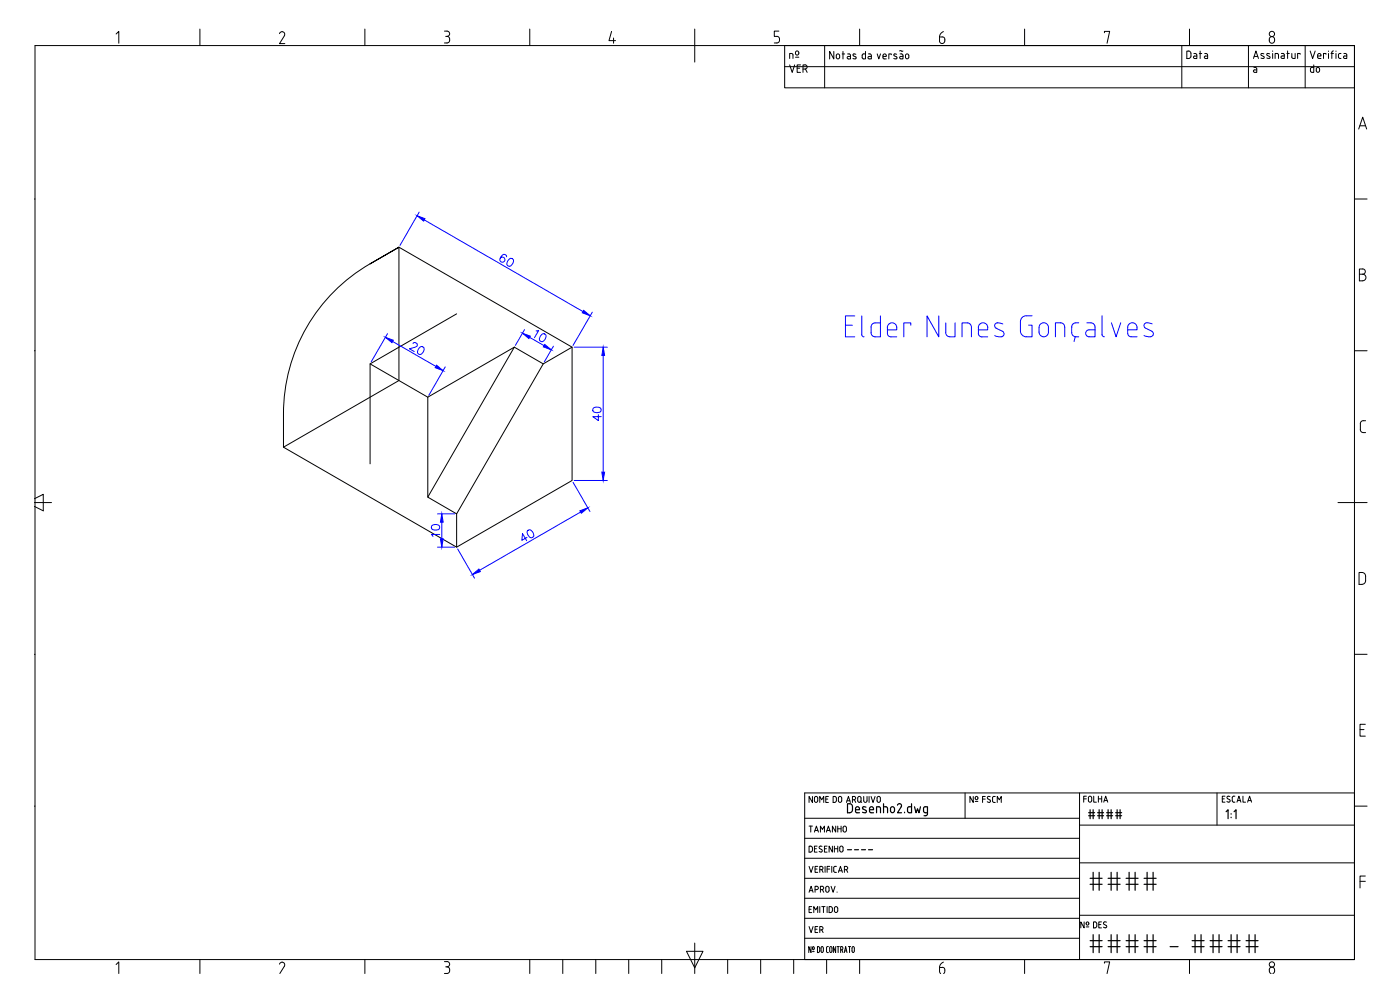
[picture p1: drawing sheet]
<svg xmlns="http://www.w3.org/2000/svg" width="420mm" height="297mm" viewBox="0 0 420 297" stroke-linecap="round" stroke-linejoin="round" font-family="sans-serif">
<defs><g id="words">
<g font-size="9.7">
<text x="326.3" y="268.5">####</text>
<text x="326.3" y="287.2">#### - ####</text>
</g>
<g font-size="7.1" fill="#00f">
<text x="149.2" y="81.1">60</text>
<text x="122.1" y="107.6">20</text>
</g>
<g font-size="6.6" fill="#00f">
<text x="159.5" y="103.7">10</text>
<text x="155.6" y="163.3">40</text>
</g>
<text font-size="6.2" fill="#00f" x="133.4" y="162.3" transform="rotate(-90 133.4 162.3)">10</text>
<text font-size="6.2" x="326" y="246.9">####</text>
<text font-size="5.7" fill="#00f" x="181.7" y="127.4" transform="rotate(-90 181.7 127.4)">40</text>
<text font-size="5.3" x="355.2" y="18.7">Data</text>
<g font-size="4.9">
<text x="324.2" y="242">FOLHA</text>
<text x="242" y="250.8">TAMANHO</text>
<text x="242" y="268.8">APROV.</text>
<text x="242" y="281.2">VER</text>
</g>
<text font-size="2.6" x="253.3" y="256.1">----</text>
</g></defs>
<!-- layer: Bloco da legenda -->
<g fill="none" stroke="#000" stroke-width=".3">
<path d="M10.5 13.7h396v274.2h-396zM34.8 10.2l.9-.8v3.6M60 8.7v5M84.7 9.5l.7 .4-.1 .8M84.7 9.5l-.5 .2-.3 .4M85.4 10.7l-1.5 2.4h1.6M109.5 8.7v5M133.4 9.3h.8a.83 .83 0 0 1 .7 1.1 .83 .83 0 0 1-1.1 .5M134.2 10.9a1.01 1.01 0 0 1 .8 1 1.01 1.01 0 0 1-.8 1h-.8M159 8.7v5M183.5 9.4l-.7 2.8h1.9M184.1 11.4v1.6"/>
<path d="M208.5 8.7v9.9M232.4 12.9h.8M233.1 10.9a1.02 1.02 0 0 1 .9 1 1.02 1.02 0 0 1-.9 1M233.8 9.3h-1.4v1.6h.8M235.5 13.7v12.7h171M237 17.5v-1.5l.9 .3 .1 1.2M237 19.5l.8 2.2 .7-2.2M238.7 17.2h1M238.8 15.5a.55 .55 0 0 1 .8 0 .55 .55 0 0 1 0 .8 .55 .55 0 0 1-.8 0zM240.2 19.5h-1v2.2h1M241.6 19.5a.62 .62 0 0 1 .6 .6 .62 .62 0 0 1-.6 .6h-.6M241.6 19.5h-.6v2.2"/>
<path d="M247.5 13.7v12.7M250.2 15.4v2.3l-1.2-2.3v2.3M252 16.7a.5 .5 0 0 0-.5-.5 .5 .5 0 0 0-.5 .5v.5a.5 .5 0 0 0 .5 .5 .5 .5 0 0 0 .5-.5M252 16.7v.5M252.7 16.2h.8M253 15.4v2.3M254.4 16.2h.6l.2 .4v1.1l-.8-.1-.2-.3 .2-.3 .8-.1M256.8 16.3l-.5-.1-.3 .2 .1 .3 .8 .5v.4l-.9-.1M258 8.7v5M259.2 16.2l-.4 .2-.1 .8 .5 .5M259.2 16.2h.5M259.7 15.4v2.3h-.5"/>
<path d="M260.6 16.2h.7l.2 .4v1.1l-.8-.1-.2-.3 .2-.3 .8-.1M263.3 16.2l.4 1.5 .6-1.5M265 16.9h1a.52 .52 0 0 0-.4-.7 .52 .52 0 0 0-.6 .5l.2 .9 .8 .1M267.5 16.4v-.2h-.8v1.5M269.1 16.3l-.6-.1-.3 .2 .2 .3 .8 .5-.1 .4-.9-.1M270.1 16.2h.7l.2 .4v1.1h-.6M270.4 16.9l-.4 .4 .4 .4M270.4 16.9h.6M271 15.3h-1M272 16.2a.5 .5 0 0 1 .7 .5v.5a.5 .5 0 0 1-.5 .5 .5 .5 0 0 1-.5-.5zM281.9 12.3a.79 .79 0 0 0 .8 .8 .79 .79 0 0 0 .8-.8M282 11.1l1.3 .2 .3 1"/>
<path d="M282 11.1v1.2M283.1 9.5l-.9 .8-.2 .8M307.5 8.7v5M331.5 9.8v-.4h1.5l-.8 3.6M354.7 13.7v12.7M357 8.7v5M374.7 13.7v12.7M376.2 17.5l.7-2.2 .8 2.2M376.4 16.9h1.1M379.3 16.2l-.6-.2-.3 .3 .2 .3 .8 .5-.1 .4-.9-.1M381 16.2l-.5-.2-.3 .2 .1 .4 .8 .5v.4l-.9-.1M381.2 11.2a.9 .9 0 0 1 1.3 .8 .9 .9 0 0 1-1.3 .7l-.3-.9z"/>
<path d="M381.9 15.3v.1M381.9 16v1.5M382.7 17.5v-1.5l.9 .2 .1 1.3M384.6 16l.6 .1 .2 .4v1h-.8l-.2-.3 .2-.4h.8M386.2 16h.7M386.4 15.3v2.2M387.7 16v1.3l1 .2v-1.5M390.2 16.3v-.3h-.8v1.5M391.7 13.7v12.7M393.2 15.3l.7 2.2 .8-2.2M394.3 19.5v2.2l-.8-.1-.2-.3M395.4 16.6l.2 .9h.8"/>
<path d="M395.4 16.5a.5 .5 0 0 1 .5-.5 .5 .5 0 0 1 .5 .5M396.4 16.6v.2h-1M397.9 16.3v-.3h-.7v1.5M398.7 15.3v.1M398.7 16v1.5M399.4 16h.8M400.2 15.3l-.5 .5v1.7M400.9 15.3v.1M400.9 16v1.5M402.4 16l-.5 .1-.2 .4v.8l.7 .2M403.3 16l.7 .1 .2 .4v1h-.8l-.2-.3 .2-.4h.8M235.5 20h171"/>
<path d="M239.2 20.5h.8M241.7 20.7l.5 1M376.3 20.2l.8 .2 .1 1.3-1-.2v-.4l.3-.1M376.5 21h.7M394.3 20.2l-1 .2v.9M395.1 20.5a.5 .5 0 0 1 .5-.3 .5 .5 0 0 1 .4 .5v.5a.49 .49 0 0 1-.5 .5 .49 .49 0 0 1-.5-.5zM407.8 38.7l1.2-3.5 1.2 3.5M408.1 37.7h1.7M10.3 59.7h.2M406.5 59.7h3.8M408 82.3h1M409 80.7a.79 .79 0 0 1 .8 .8 .79 .79 0 0 1-.8 .8"/>
<path d="M409 80.7h-1v3.6l1-.1a.98 .98 0 0 0 .9-.9 .98 .98 0 0 0-.9-1M10.3 105.2h.2M406.5 105.2h3.8M408.2 128.9a.9 .9 0 0 0 .9 .9h.7M408.3 127.1v1.8M409.1 126.2a.9 .9 0 0 0-.9 .9M409.2 126.2h.6M10.3 149.6l2.7-1.3v5l-2.7-1.4M10.3 150.8h5.2M401.5 150.8h8.8M407.9 171.8a1.52 1.52 0 0 1 1.9 .7v1.7l-.2 .7a1.69 1.69 0 0 1-1.7 .4zM10.3 196.3h.2"/>
<path d="M406.5 196.3h3.8M408.2 218.9h1.1M409.8 217.3h-1.6v3.6h1.6M243.8 239v1.8l-1-1.8v1.8M244.4 239.4a.5 .5 0 0 1 .5-.4 .5 .5 0 0 1 .5 .4M244.4 239.5v.8a.5 .5 0 0 0 .5 .4 .5 .5 0 0 0 .5-.4v-.8M247.8 239.8h.6M248.6 239h-.8v1.8h.8M251 239.5l-.3-.5h-.7v1.8l.7-.1 .3-.5M251 239.5v.7M251.6 239.5v.8a.5 .5 0 0 0 .5 .4 .5 .5 0 0 0 .5-.4v-.8M251.6 239.4a.5 .5 0 0 1 .5-.4 .5 .5 0 0 1 .5 .4"/>
<path d="M255.8 240l.5-.1a.49 .49 0 0 0 .5-.4 .49 .49 0 0 0-.5-.5h-.5v1.8M256.4 240l.4 .8M257.4 239.4a.5 .5 0 0 1 .5-.4 .5 .5 0 0 1 .5 .4M257.4 239.5v.8a.5 .5 0 0 0 .5 .4 .5 .5 0 0 0 .5-.4v-.8M259.2 239v1.3a.5 .5 0 0 0 .5 .4 .5 .5 0 0 0 .5-.4v-1.3M260.8 239v1.8M261.4 239l.6 1.8 .6-1.8M263.2 239.4a.5 .5 0 0 1 .5-.4 .5 .5 0 0 1 .5 .4M263.2 239.5v.8a.5 .5 0 0 0 .5 .4 .5 .5 0 0 0 .5-.4v-.8M289.6 237.9v7.6M292.1 239v1.8l-1-1.8v1.8M293.5 239.3l-.1-.2a.42 .42 0 0 0-.6 0 .42 .42 0 0 0 0 .7 .42 .42 0 0 0 .7-.2"/>
<path d="M293.5 239.4v.2M294.9 239.8h.8M295.7 239h-.8v1.8M297.2 239.1a.46 .46 0 0 0-.7-.1 .46 .46 0 0 0 0 .7l.6 .3a.49 .49 0 0 1-.1 .8 .49 .49 0 0 1-.7-.3M298.7 239l-.8 .2v1.1l.2 .4 .6 .1M324 237.9v50M365.2 237.9v9.7M366.8 239.7h.6M367.6 238.9h-.8v1.8h.8M369.1 239a.46 .46 0 0 0-.7-.1 .46 .46 0 0 0 0 .7l.8 .6-.4 .5M370.6 238.9h-.6l-.2 .5 .1 1.1 .7 .2M373 238.9v1.8h.8"/>
<path d="M406.5 237.9h-165v50M10.3 241.9h.2M241.5 257.5h82.5M241.5 251.5h82.5M241.5 245.5h82.5M242.8 259.9l.6 1.8 .6-1.8M243.3 255.7l.4-.3a1.21 1.21 0 0 0-.2-1.5h-.7v1.8h.5M244.4 254.7h.6M245.2 253.9h-.8v1.8h.8M245.4 259.9h-.8v1.8h.8M246 240.8v-1.8l.6 1 .6-1v1.8M246.2 253.9l.5 .1"/>
<path d="M246.2 253.9l-.4 .4 .8 .6M246.5 259.9a.5 .5 0 0 1 .5 .5 .5 .5 0 0 1-.5 .5M246.5 259.9h-.5v1.8M246.6 254.9a.48 .48 0 0 1 0 .8 .48 .48 0 0 1-.8-.2M247.4 254.7h.6M247.6 259.9v1.8M248.2 253.9h-.8v1.8h.8M249 259.9h-.8v1.8M249.6 259.9v1.8M249.8 253.9v1.8l-1-1.8v1.8M250.4 253.9v1.8M250.4 254.7h1"/>
<path d="M250.7 259.9l-.5 .5M250.7 259.9h.3M251.4 253.9v1.8M253 254.3a.5 .5 0 0 0-.5-.4 .5 .5 0 0 0-.5 .4v.9a.5 .5 0 0 0 .5 .5 .5 .5 0 0 0 .5-.5M254 240.8l.6-1.8 .6 1.8M254.2 240.3h.8M258.1 240.4l.5 .4M292.7 240.5h.8M299.3 240.8v-1.8l.6 1 .6-1v1.8M324 258.9h82.5M324 247.6h82.5M368.2 240.5l.6 .2"/>
<path d="M371.2 240.7l.6-1.8 .6 1.8M371.4 240.2h.8M374.4 240.7l.6-1.8 .6 1.8M374.6 240.2h.8M406.5 241.9h3.8M241.5 275.5h82.5M241.5 269.5h82.5M241.5 263.5h82.5M242.8 272.8h.6M243.6 272h-.8v1.8h.8M244.2 273.8v-1.8l.6 1 .6-1v1.8M244.6 260.8h.6"/>
<path d="M246 272v1.8M246 260.9h.5M246.6 272h1M246.6 260.9l.4 .8M247.1 272v1.8M248.2 272v1.8M248.2 260.8h.8M249.8 272.6l-.3-.5-.7-.1v1.8l.7-.1 .3-.4M249.8 272.6v.7M250.2 260.4l.1 1.1 .7 .2M250.5 272.3a.5 .5 0 0 1 .5-.3 .5 .5 0 0 1 .4 .5v.8a.5 .5 0 0 1-.5 .5 .5 .5 0 0 1-.5-.5zM251.6 261.7l.6-1.8 .6 1.8"/>
<path d="M251.8 261.3h.9M253.4 260.9h.5a.5 .5 0 0 0 .5-.4 .5 .5 0 0 0-.5-.6h-.5v1.8M254 260.9l.4 .8M324 274.6h82.5M408.2 264.4h1.6M409.8 262.8h-1.6v3.6M34.8 289.4l.9-.8v3.5M60 287.9v4.2M84.7 288.7l.7 .4-.1 .8M84.7 288.7l-.5 .2-.3 .4M85.4 289.9l-1.4 2.2M109.5 287.9v4.2"/>
<path d="M133.4 288.5h.8M133.8 290.1h.4M134.2 288.5a.79 .79 0 0 1 .7 .8 .79 .79 0 0 1-.7 .8M134.2 290.1a1.01 1.01 0 0 1 .8 1 1.01 1.01 0 0 1-.8 1h-.8M159 287.9v4.2M168.9 287.9v4.2M178.8 287.9v4.2M188.7 287.9v4.2M198.6 287.9v4.2M206 285.4h5l-2.5 5zM208.5 283v9.1M218.4 287.9v4.2"/>
<path d="M228.3 287.9v4.2M238.2 287.9v4.2M241.5 281.5h82.5M243.4 284v1.8l-.7-1.8v1.8M243.8 285.5h.6M244 284.1a.43 .43 0 0 1 .4 .4 .43 .43 0 0 1-.4 .4zM245.3 284a.52 .52 0 0 1 .7 .6v.7a.51 .51 0 0 1-.7 .5zM246.4 285.3l.3 .5 .4-.5M247.1 284.5l-.2-.4h-.3l-.2 1.2M247.1 284.5v.8M248.1 287.9v4.2M248.6 284l-.5 .2-.1 1.2 .2 .4h.4"/>
<path d="M249 285.3l.3 .5 .4-.5M249 285.3v-1.1l.3-.2 .3 .2 .1 1.1M250.8 284v1.8l-.7-1.8v1.8M251.2 284h.7M251.5 284v1.8M252.3 285h.3M252.6 285l.3-.3v-.5l-.6-.2v1.8M252.7 285l.3 .8M253.4 285.8l.4-1.8 .4 1.8M253.5 285.3h.6M254.6 284h.7M255 284v1.8"/>
<path d="M255.7 285.3v-1.1l.3-.2 .4 .2v1.1M255.7 285.3l.3 .5 .4-.5M258 287.9v4.2M282 290.3v1.4l.3 .4M282 290.3h.8M282.8 290.2a1.02 1.02 0 0 1 .8 .8 1.02 1.02 0 0 1-.4 1.1M283.1 288.7l-.9 .8-.2 .8M307.5 287.9v4.2M331.5 289v-.4h1.5l-.8 3.5M357 287.9v4.2M381.5 292.1a.92 .92 0 0 1-.5-1.4 .92 .92 0 0 1 1.4 0l.1 .9-.5 .5"/>
<circle cx="381.7" cy="10.2" r=".79"/>
<circle cx="381.7" cy="289.4" r=".79"/>
</g>
<g fill="none" stroke="#000" stroke-width=".36">
<path d="M254.3 241.2h.7a.85 .85 0 0 1 .8 .8v1a.81 .81 0 0 1-.8 .8l-.7 .1zM256.8 243h1.1a.62 .62 0 0 0-.4-.9 .62 .62 0 0 0-.7 .6v.9l1.1 .3M259.9 242.2a.55 .55 0 0 0-.7-.2 .55 .55 0 0 0-.3 .6l.9 .5 .2 .5-.3 .2-.9-.1M260.9 243h1.3a.63 .63 0 0 0-.5-.9 .63 .63 0 0 0-.8 .6l.3 1.1 1 .1M263.1 243.9v-1.8l1.1 .2 .1 1.6M265.2 242.1l.6-.1 .5 .3 .1 1.6M265.2 241.2v2.7M267.4 242.2l.4-.2 .5 .2 .1 1a.59 .59 0 0 1-.5 .6 .59 .59 0 0 1-.6-.6zM269.3 241.6a.62 .62 0 0 1 .9-.4 .62 .62 0 0 1 .3 .9l-1.1 1.8h1.2M271.5 243.7v.2M273.6 241.2v2.7l-1-.1a1.33 1.33 0 0 1-.2-1.5l.5-.3 .7 .1M274.5 242.1l.4 1.8 .5-1.2 .4 1.2 .5-1.8"/>
<path d="M278.3 243.9l-1.1-.3a1.33 1.33 0 0 1 .2-1.5h.9v2.1l-.2 .5-.8 .1M368 243.5l.6-.5v2.6M369.5 244.1v.2M369.5 245.2v.1M370.4 243.5l.6-.5v2.6"/>
</g>
<!-- layer: 0 -->
<path d="M111.1 79.2a52 52 0 0 0-26 45v10l34.6-20v-40l-8.6 5 8.6-5 52 30v40l-34.7 20-51.9-30M137 94.2l-25.9 15v30M111.1 109.2l17.3 10v30M154.4 104.2l8.6 5 8.7-5M154.4 104.2l-26 45 8.6 5 26-45M154.4 104.2l-26 15M137 154.2v10" fill="none" stroke="#000" stroke-width=".3"/>
<!-- layer: cor -->
<g fill="none" stroke="#00f" stroke-width=".3">
<path d="M125.8 63.6l-5.8 10M127.3 66l47.7 27.5M157.4 98.9l-2.7 4.7M177.8 93.7l-5.8 9.9M253.7 97.6h2.1M256.5 94.8h-2.8v6.3h2.8M258.6 94.8v5.6l.2 .5 .5 .2M261.4 99.8a1.22 1.22 0 0 0 1.2 1.2M261.4 98.1v1.7M262.6 96.9a1.22 1.22 0 0 0-1.2 1.2M262.6 96.9h1.6M264.2 94.8v6.3h-1.6"/>
<path d="M266.3 98.3a1.48 1.48 0 0 1 1.8-1.4 1.48 1.48 0 0 1 1 2.1h-2.8M266.3 98.3l.2 2.3 .5 .4 2.1 .1M273.3 97.6v-.7h-2.1v4.2M281.7 94.8v6.3l-3.5-6.3v6.3M283.8 96.9v2.9a1.22 1.22 0 0 0 1.2 1.2l1.6 .1v-4.2M291.5 98.1a1.22 1.22 0 0 0-1.2-1.2h-1.6v4.2M291.5 98.1v3M293.6 98.3a1.48 1.48 0 0 1 1.9-1.4 1.48 1.48 0 0 1 .9 2.1h-2.8M293.6 98.3v1.7M299.4 96.9l1.6 .3M299.4 96.9a.86 .86 0 0 0-.9 .6 .86 .86 0 0 0 .4 1l1.9 .9a.93 .93 0 0 1 .4 1.2 .93 .93 0 0 1-1.1 .5l-1.6-.4M309.7 94.8a3.1 3.1 0 0 0-2.9 .5l-.6 1.2v2.8a1.75 1.75 0 0 0 1.8 1.7h1.7v-3.4h-1"/>
<path d="M311.8 98.2a1.41 1.41 0 0 1 1.4-1.4 1.41 1.41 0 0 1 1.4 1.4M311.8 98.3v1.3a1.41 1.41 0 0 0 1.4 1.4 1.41 1.41 0 0 0 1.4-1.4v-1.3M318.3 96.9a1.22 1.22 0 0 1 1.2 1.2v2.9M318.3 96.9h-1.6v4.1M323.8 96.9a1.65 1.65 0 0 0-2.1 .8 4.2 4.2 0 0 0 .2 2.8 1.82 1.82 0 0 0 1.9 .5M326.2 96.9h1.2a1.22 1.22 0 0 1 1.2 1.2v2.9h-1.7a1.05 1.05 0 0 1-1.1-1 1.05 1.05 0 0 1 1.1-1h1.7M330.7 94.8v5.6M333.6 96.9l1.3 4.1 1.4-4.1M338.4 98.2a1.41 1.41 0 0 1 1.4-1.4 1.41 1.41 0 0 1 1.4 1.4M338.4 98.3l.2 2.3 .6 .4h2M341.2 98.3v.7h-2.8M343.8 98.4l1.9 1"/>
<path d="M345.7 99.4a.93 .93 0 0 1 .3 1.2 .93 .93 0 0 1-1.1 .4l-1.6-.3M345.8 97.2a1.66 1.66 0 0 0-2.5 .3l.1 .5 .3 .4M116.3 100.1l-4.9 8.5M117.8 102.4l13 7.5M133.6 110.1l-4.9 8.5M166.1 103.9l-2.8 4.7M172.3 104.2h10M181 106.7v35M293.6 100l.2 .6 .5 .4 2.1 .1M322.7 101l-.4 1.5M330.7 100.3l.2 .5 .5 .2M131.3 154.2h5.1"/>
<path d="M172 144.7l5 8.8M172.3 144.2h10M174.3 153.6l-30.4 17.5M131.3 164.2h5.1M137.4 164.7l5 8.8"/>
</g>
<g fill="#00f" stroke="#00f" stroke-width=".3">
<path d="M141.8 172.4l1.9-1.6 .5 .7z"/>
<path d="M174 153.3l2.4-.9-1.9 1.6z"/>
<path d="M180.6 141.7h.8l-.4 2.5z"/>
<path d="M181 104.2l.4 2.5h-.8z"/>
<path d="M175.2 93.1l1.9 1.6-2.3-.8z"/>
<path d="M125.2 64.7l2.3 .9-.4 .7z"/>
<path d="M132.6 154.2l.4 2.5h-.8z"/>
<path d="M156.8 100l2.4 .9-.5 .7z"/>
<path d="M115.7 101.2l2.3 .9-.4 .7z"/>
<path d="M131 109.6l2 1.6-2.4-.9z"/>
</g>
<use href="#words"/>
</svg>
